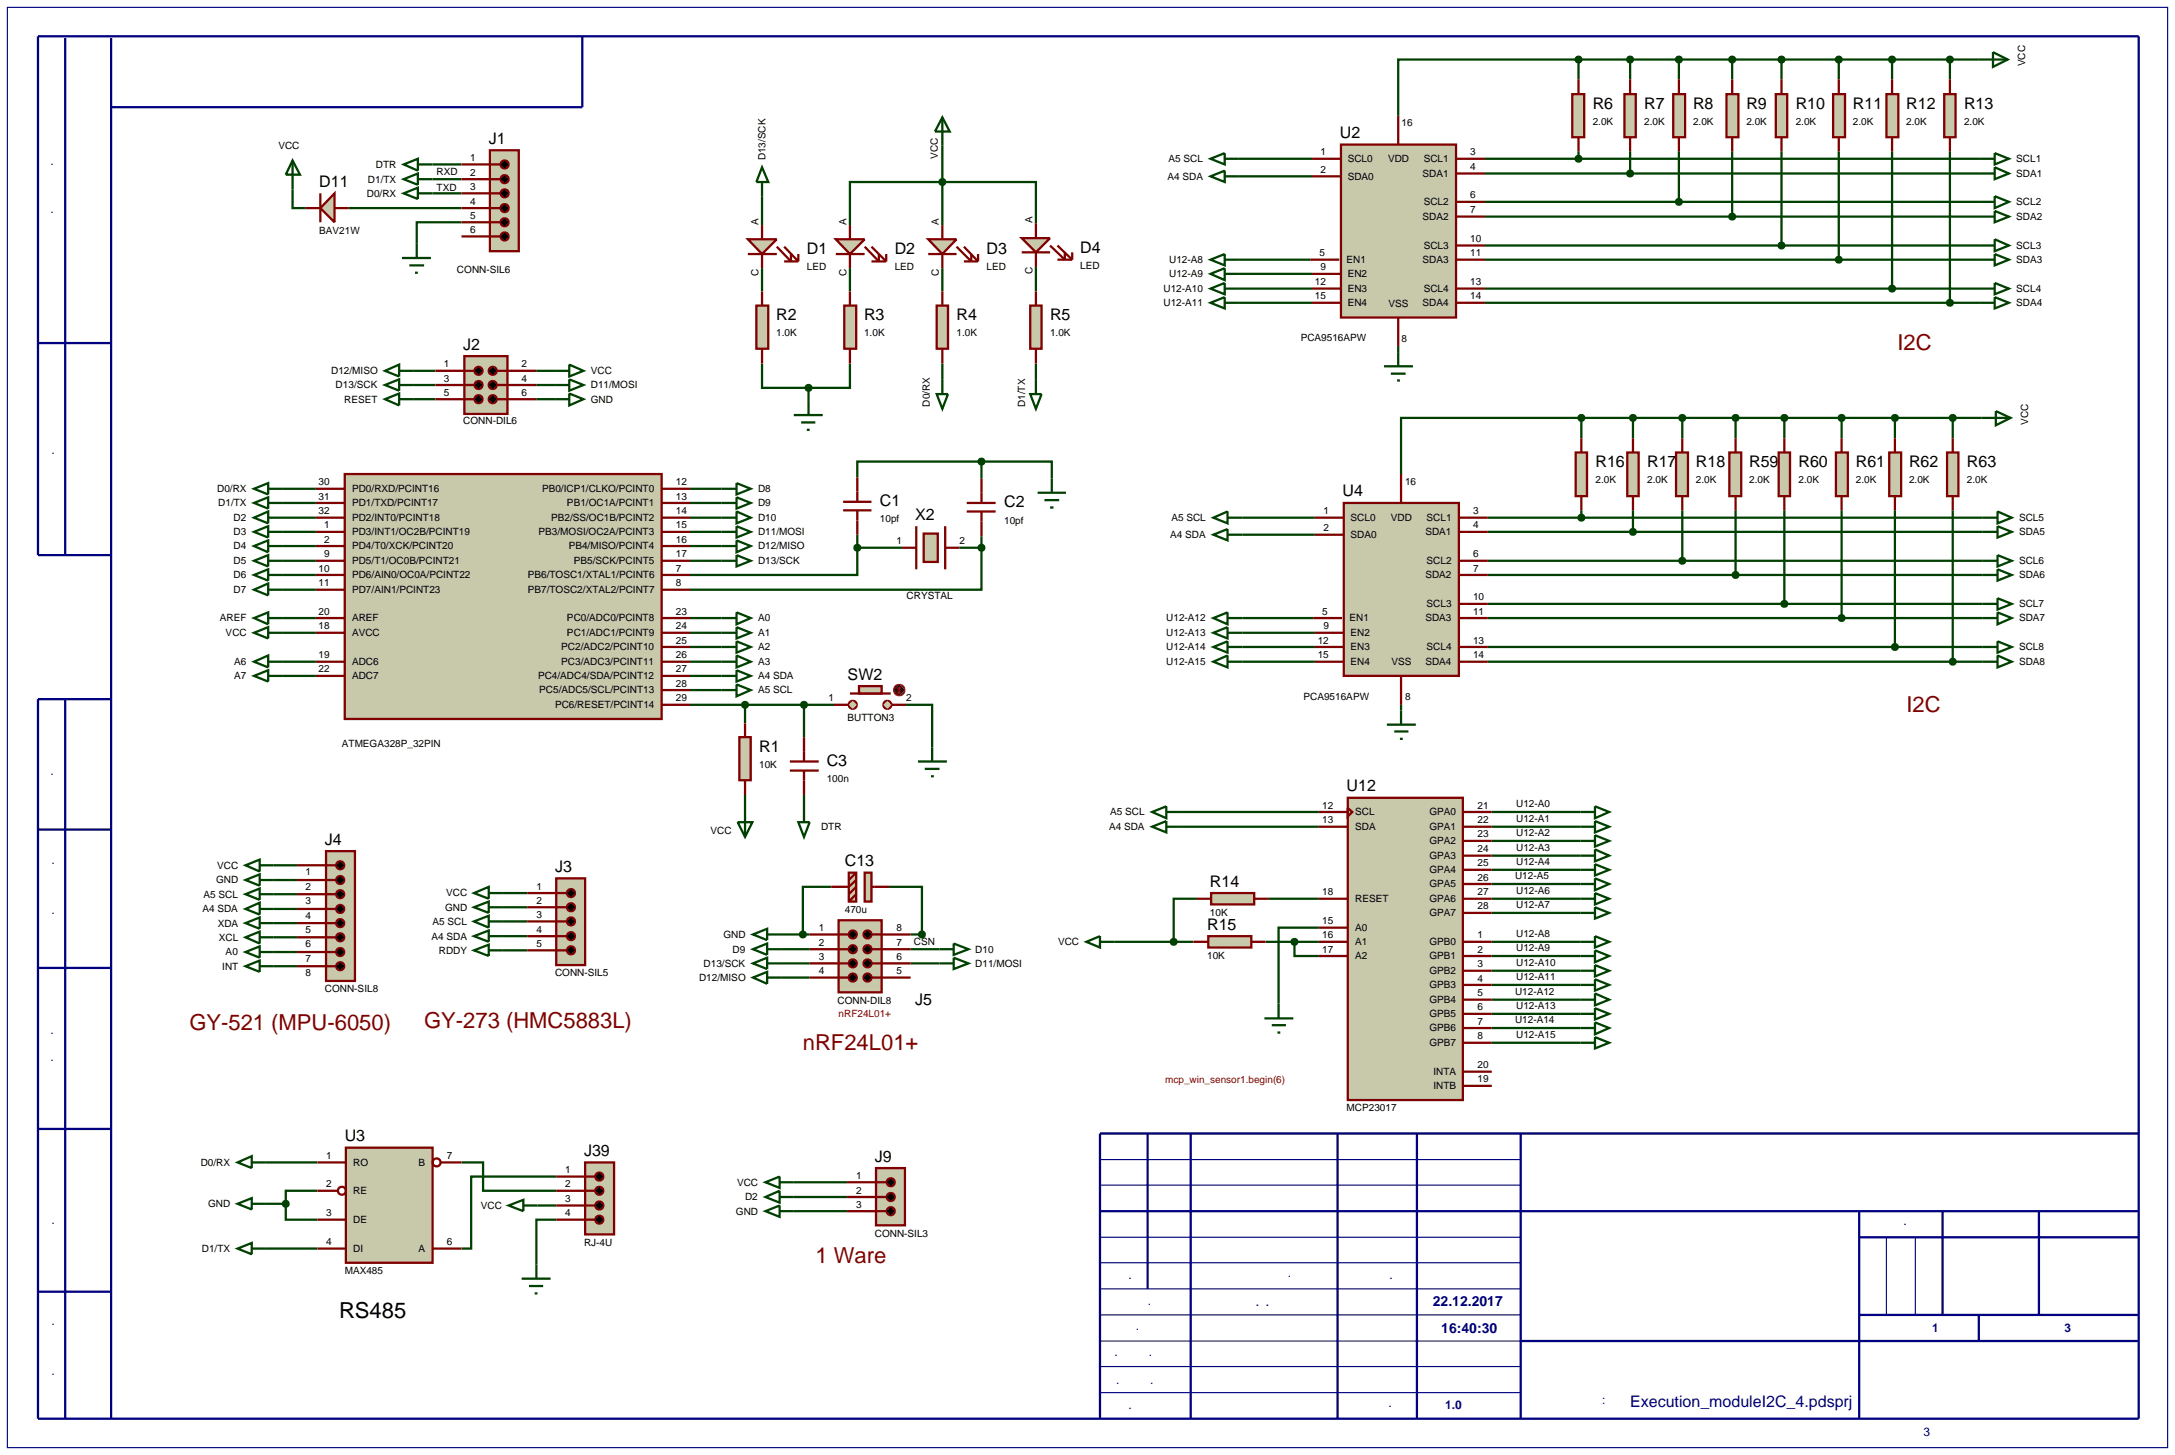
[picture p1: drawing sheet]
<svg xmlns="http://www.w3.org/2000/svg" width="384mm" height="257mm" viewBox="0 0 384 257" stroke-linecap="round" stroke-linejoin="round" font-family="sans-serif">
<defs><g id="words">
<g font-size="3.9" fill="#800000">
<text x="290.6" y="61.8">Основной расширитель I2C</text>
<text x="290" y="125.5">Резервный расширитель I2C</text>
<text x="33.4" y="181.6">GY-521 (MPU-6050)</text>
<text x="74.8" y="181.3">GY-273 (HMC5883L)</text>
<text x="141.6" y="185.1">nRF24L01+</text>
<text x="143.8" y="222.7">1 Ware</text>
</g>
<text font-size="3.9" x="59.8" y="232.4">RS485</text>
<g font-size="2.8">
<text x="280.9" y="19.2">R6</text>
<text x="290" y="19.2">R7</text>
<text x="298.6" y="19.2">R8</text>
<text x="308" y="19.2">R9</text>
<text x="316.7" y="19.2">R10</text>
<text x="326.8" y="19.2">R11</text>
<text x="336.2" y="19.2">R12</text>
<text x="346.4" y="19.2">R13</text>
<text x="86.2" y="25.4">J1</text>
<text x="236.3" y="24.4">U2</text>
<text x="56.3" y="33">D11</text>
<text x="142.3" y="44.8">D1</text>
<text x="157.8" y="44.8">D2</text>
<text x="174" y="44.8">D3</text>
<text x="190.5" y="44.6">D4</text>
<text x="136.9" y="56.5">R2</text>
<text x="152.4" y="56.5">R3</text>
<text x="168.7" y="56.5">R4</text>
<text x="185.2" y="56.5">R5</text>
<text x="81.7" y="61.7">J2</text>
<text x="281.4" y="82.4">R16</text>
<text x="290.5" y="82.4">R17</text>
<text x="299.1" y="82.4">R18</text>
<text x="308.5" y="82.4">R59</text>
<text x="317.2" y="82.4">R60</text>
<text x="327.3" y="82.4">R61</text>
<text x="336.7" y="82.4">R62</text>
<text x="346.9" y="82.4">R63</text>
<text x="155.2" y="89.3">C1</text>
<text x="177.1" y="89.5">C2</text>
<text x="236.8" y="87.6">U4</text>
<text x="161.4" y="91.7">X2</text>
<text x="149.5" y="119.9">SW2</text>
<text x="133.9" y="132.6">R1</text>
<text x="145.8" y="135.2">C3</text>
<text x="237.5" y="139.6">U12</text>
<text x="57.3" y="149">J4</text>
<text x="97.9" y="153.8">J3</text>
<text x="149" y="152.8">C13</text>
<text x="213.4" y="156.4">R14</text>
<text x="212.9" y="164">R15</text>
<text x="161.4" y="177.2">J5</text>
<text x="60.8" y="201.3">U3</text>
<text x="103" y="203.9">J39</text>
<text x="154.3" y="204.9">J9</text>
</g>
<text font-size="2.8" fill="#000080" x="287.5" y="248.1">Execution_moduleI2C_4.pdsprj</text>
<g font-size="2.5" fill="#000080">
<text x="252.7" y="230.3">22.12.2017</text>
<text x="254.2" y="235">16:40:30</text>
</g>
<g font-size="2.1" fill="#000080">
<text x="9.3" y="42.7" transform="rotate(-90 9.3 42.7)">Перв. примен.</text>
<text x="9.5" y="86.3" transform="rotate(-90 9.5 86.3)">Справ. №</text>
<text x="9.3" y="141.9" transform="rotate(-90 9.3 141.9)">Подп. и дата</text>
<text x="9.5" y="165.2" transform="rotate(-90 9.5 165.2)">Инв. № дубл.</text>
<text x="9.3" y="192.2" transform="rotate(-90 9.3 192.2)">Взам. инв. №</text>
<text x="9.5" y="221.1" transform="rotate(-90 9.5 221.1)">Подп. и дата</text>
<text x="332.2" y="216.1">Лит.</text>
<text x="195.1" y="225.5">Изм.</text>
<text x="218.4" y="225.2">№ докум.</text>
<text x="240" y="225.5">Подп.</text>
<text x="195.3" y="230.1">Разраб.</text>
<text x="195.3" y="234.6">Пров.</text>
<text x="195.3" y="239.2">Т.контр.</text>
<text x="340.8" y="234.9">1</text>
<text x="364.1" y="234.9">3</text>
<text x="195.3" y="244">Н.контр.</text>
<text x="9.5" y="246.5" transform="rotate(-90 9.5 246.5)">Инв. № подл.</text>
<text x="195.6" y="248.4">Утв.</text>
<text x="239" y="248.1">Ревиз.</text>
<text x="254.9" y="248.4">1.0</text>
<text x="269" y="247.6">Файл проекта:</text>
<text x="329.7" y="253.2">Формат А3</text>
</g>
<g font-size="1.8">
<text x="357.2" y="11.7" transform="rotate(-90 357.2 11.7)">VCC</text>
<text x="247.2" y="22.3">16</text>
<text x="280.9" y="22">2.0K</text>
<text x="290" y="22">2.0K</text>
<text x="298.6" y="22">2.0K</text>
<text x="308" y="22">2.0K</text>
<text x="316.7" y="22">2.0K</text>
<text x="326.8" y="22">2.0K</text>
<text x="336.2" y="22">2.0K</text>
<text x="346.4" y="22">2.0K</text>
<text x="49.1" y="26.3">VCC</text>
<text x="66.3" y="29.6">DTR</text>
<text x="82.9" y="28.4">1</text>
<text x="135" y="28.3" transform="rotate(-90 135 28.3)">D13/SCK</text>
<text x="165.4" y="28" transform="rotate(-90 165.4 28)">VCC</text>
<text x="206.1" y="28.6">A5 SCL</text>
<text x="232.9" y="27.4">1</text>
<text x="237.7" y="28.6">SCL0</text>
<text x="244.8" y="28.5">VDD</text>
<text x="251.1" y="28.6">SCL1</text>
<text x="259.3" y="27.4">3</text>
<text x="259.3" y="30">4</text>
<text x="355.6" y="28.6">SCL1</text>
<text x="64.7" y="34.7">D0/RX</text>
<text x="64.9" y="32.2">D1/TX</text>
<text x="77" y="33.6">TXD</text>
<text x="77" y="30.8">RXD</text>
<text x="82.9" y="31">2</text>
<text x="82.9" y="33.5">3</text>
<text x="205.9" y="31.7">A4 SDA</text>
<text x="232.9" y="30.5">2</text>
<text x="237.7" y="31.7">SDA0</text>
<text x="250.9" y="31.2">SDA1</text>
<text x="259.3" y="35">6</text>
<text x="355.6" y="31.2">SDA1</text>
<text x="56.3" y="41.2">BAV21W</text>
<text x="82.9" y="36.1">4</text>
<text x="82.9" y="38.6">5</text>
<text x="82.9" y="41.1">6</text>
<text x="133.8" y="39.7" transform="rotate(-90 133.8 39.7)">A</text>
<text x="149.3" y="39.7" transform="rotate(-90 149.3 39.7)">A</text>
<text x="165.6" y="39.7" transform="rotate(-90 165.6 39.7)">A</text>
<text x="182.1" y="39.4" transform="rotate(-90 182.1 39.4)">A</text>
<text x="250.9" y="38.8">SDA2</text>
<text x="251.1" y="36.2">SCL2</text>
<text x="259.3" y="37.6">7</text>
<text x="355.6" y="36.2">SCL2</text>
<text x="355.6" y="38.8">SDA2</text>
<text x="142.3" y="47.7">LED</text>
<text x="157.8" y="47.7">LED</text>
<text x="174" y="47.7">LED</text>
<text x="190.5" y="47.4">LED</text>
<text x="206.2" y="46.4">U12-A8</text>
<text x="232.7" y="45.2">5</text>
<text x="232.9" y="47.7">9</text>
<text x="237.5" y="46.4">EN1</text>
<text x="250.9" y="46.4">SDA3</text>
<text x="251.1" y="43.9">SCL3</text>
<text x="259.3" y="42.7">10</text>
<text x="259.3" y="45.2">11</text>
<text x="355.6" y="43.9">SCL3</text>
<text x="355.6" y="46.4">SDA3</text>
<text x="80.6" y="48.1">CONN-SIL6</text>
<text x="133.8" y="48.6" transform="rotate(-90 133.8 48.6)">C</text>
<text x="149.3" y="48.6" transform="rotate(-90 149.3 48.6)">C</text>
<text x="165.6" y="48.6" transform="rotate(-90 165.6 48.6)">C</text>
<text x="182.1" y="48.4" transform="rotate(-90 182.1 48.4)">C</text>
<text x="205.2" y="51.5">U12-A10</text>
<text x="205.2" y="54">U12-A11</text>
<text x="206.2" y="48.9">U12-A9</text>
<text x="231.9" y="50.3">12</text>
<text x="231.9" y="52.8">15</text>
<text x="237.7" y="48.9">EN2</text>
<text x="237.7" y="51.5">EN3</text>
<text x="237.7" y="54">EN4</text>
<text x="250.9" y="54">SDA4</text>
<text x="251.1" y="51.5">SCL4</text>
<text x="259.3" y="50.3">13</text>
<text x="259.3" y="52.8">14</text>
<text x="355.6" y="51.5">SCL4</text>
<text x="355.6" y="54">SDA4</text>
<text x="136.9" y="59.3">1.0K</text>
<text x="152.4" y="59.3">1.0K</text>
<text x="168.7" y="59.3">1.0K</text>
<text x="185.2" y="59.3">1.0K</text>
<text x="244.9" y="54.1">VSS</text>
<text x="58.4" y="66">D12/MISO</text>
<text x="78.3" y="64.8">1</text>
<text x="92" y="64.8">2</text>
<text x="104.2" y="66">VCC</text>
<text x="229.4" y="60.2">PCA9516APW</text>
<text x="247.2" y="60.3">8</text>
<text x="59.2" y="68.5">D13/SCK</text>
<text x="60.7" y="71">RESET</text>
<text x="78.3" y="67.3">3</text>
<text x="78.3" y="69.8">5</text>
<text x="92" y="67.3">4</text>
<text x="92" y="69.8">6</text>
<text x="104.2" y="68.5">D11/MOSI</text>
<text x="104.2" y="71">GND</text>
<text x="164" y="71.7" transform="rotate(-90 164 71.7)">D0/RX</text>
<text x="180.8" y="71.8" transform="rotate(-90 180.8 71.8)">D1/TX</text>
<text x="81.7" y="74.7">CONN-DIL6</text>
<text x="357.7" y="74.9" transform="rotate(-90 357.7 74.9)">VCC</text>
<text x="38.3" y="86.8">D0/RX</text>
<text x="38.5" y="89.3">D1/TX</text>
<text x="56.2" y="88.1">31</text>
<text x="56.2" y="85.6">30</text>
<text x="62.1" y="89.3">PD1/TXD/PCINT17</text>
<text x="62.1" y="86.8">PD0/RXD/PCINT16</text>
<text x="95.6" y="86.8">PB0/ICP1/CLKO/PCINT0</text>
<text x="100" y="89.3">PB1/OC1A/PCINT1</text>
<text x="119.2" y="85.6">12</text>
<text x="119.2" y="88.1">13</text>
<text x="133.7" y="86.8">D8</text>
<text x="133.7" y="89.3">D9</text>
<text x="247.8" y="85.6">16</text>
<text x="281.4" y="85.2">2.0K</text>
<text x="290.5" y="85.2">2.0K</text>
<text x="299.1" y="85.2">2.0K</text>
<text x="308.5" y="85.2">2.0K</text>
<text x="317.2" y="85.2">2.0K</text>
<text x="327.3" y="85.2">2.0K</text>
<text x="336.7" y="85.2">2.0K</text>
<text x="346.9" y="85.2">2.0K</text>
<text x="41.2" y="94.4">D3</text>
<text x="41.2" y="91.9">D2</text>
<text x="56.2" y="90.7">32</text>
<text x="57.2" y="95.7">2</text>
<text x="57.2" y="93.2">1</text>
<text x="62.1" y="94.4">PD3/INT1/OC2B/PCINT19</text>
<text x="62.1" y="91.9">PD2/INT0/PCINT18</text>
<text x="95" y="94.4">PB3/MOSI/OC2A/PCINT3</text>
<text x="97.2" y="91.9">PB2/SS/OC1B/PCINT2</text>
<text x="119.2" y="93.2">15</text>
<text x="119.2" y="90.7">14</text>
<text x="119.2" y="95.7">16</text>
<text x="133.7" y="91.9">D10</text>
<text x="133.7" y="94.4">D11/MOSI</text>
<text x="155.2" y="92.1">10pf</text>
<text x="158.1" y="96">1</text>
<text x="169.2" y="96">2</text>
<text x="177.1" y="92.4">10pf</text>
<text x="206.4" y="94.9">A4 SDA</text>
<text x="206.6" y="91.9">A5 SCL</text>
<text x="233.4" y="90.7">1</text>
<text x="233.4" y="93.7">2</text>
<text x="238.2" y="91.9">SCL0</text>
<text x="238.2" y="94.9">SDA0</text>
<text x="245.3" y="91.8">VDD</text>
<text x="251.4" y="94.4">SDA1</text>
<text x="251.6" y="91.9">SCL1</text>
<text x="259.8" y="90.7">3</text>
<text x="259.8" y="93.2">4</text>
<text x="356.1" y="91.9">SCL5</text>
<text x="356.1" y="94.4">SDA5</text>
<text x="41.2" y="99.5">D5</text>
<text x="41.2" y="96.9">D4</text>
<text x="41.2" y="102">D6</text>
<text x="56.2" y="100.8">10</text>
<text x="57.2" y="98.3">9</text>
<text x="62.1" y="102">PD6/AIN0/OC0A/PCINT22</text>
<text x="62.1" y="99.5">PD5/T1/OC0B/PCINT21</text>
<text x="62.1" y="96.9">PD4/T0/XCK/PCINT20</text>
<text x="93.1" y="102">PB6/TOSC1/XTAL1/PCINT6</text>
<text x="100.3" y="96.9">PB4/MISO/PCINT4</text>
<text x="101.2" y="99.5">PB5/SCK/PCINT5</text>
<text x="119.2" y="98.3">17</text>
<text x="119.2" y="100.8">7</text>
<text x="133.7" y="96.9">D12/MISO</text>
<text x="133.7" y="99.5">D13/SCK</text>
<text x="251.4" y="102">SDA2</text>
<text x="251.6" y="99.5">SCL2</text>
<text x="259.8" y="98.3">6</text>
<text x="259.8" y="100.8">7</text>
<text x="356.1" y="99.5">SCL6</text>
<text x="356.1" y="102">SDA6</text>
<text x="41.2" y="104.6">D7</text>
<text x="56.2" y="103.4">11</text>
<text x="62.1" y="104.6">PD7/AIN1/PCINT23</text>
<text x="93.1" y="104.6">PB7/TOSC2/XTAL2/PCINT7</text>
<text x="119.2" y="103.4">8</text>
<text x="159.9" y="105.7">CRYSTAL</text>
<text x="251.6" y="107.1">SCL3</text>
<text x="259.8" y="105.9">10</text>
<text x="356.1" y="107.1">SCL7</text>
<text x="38.8" y="109.6">AREF</text>
<text x="39.8" y="112.2">VCC</text>
<text x="56.2" y="111">18</text>
<text x="56.2" y="108.4">20</text>
<text x="62.1" y="112.2">AVCC</text>
<text x="62.1" y="109.6">AREF</text>
<text x="100" y="112.2">PC1/ADC1/PCINT9</text>
<text x="100" y="109.6">PC0/ADC0/PCINT8</text>
<text x="119.2" y="113.5">25</text>
<text x="119.2" y="111">24</text>
<text x="119.2" y="108.4">23</text>
<text x="133.7" y="109.6">A0</text>
<text x="133.7" y="112.2">A1</text>
<text x="205.7" y="109.6">U12-A12</text>
<text x="205.7" y="112.2">U12-A13</text>
<text x="232.4" y="113.5">12</text>
<text x="233.2" y="108.4">5</text>
<text x="233.4" y="111">9</text>
<text x="238" y="109.6">EN1</text>
<text x="238.2" y="112.2">EN2</text>
<text x="251.4" y="109.6">SDA3</text>
<text x="259.8" y="108.4">11</text>
<text x="259.8" y="113.5">13</text>
<text x="356.1" y="109.6">SDA7</text>
<text x="41.3" y="119.8">A7</text>
<text x="41.3" y="117.3">A6</text>
<text x="56.2" y="116.1">19</text>
<text x="56.2" y="118.6">22</text>
<text x="62.1" y="117.3">ADC6</text>
<text x="62.1" y="119.8">ADC7</text>
<text x="94.9" y="119.8">PC4/ADC4/SDA/PCINT12</text>
<text x="99" y="117.3">PC3/ADC3/PCINT11</text>
<text x="99" y="114.7">PC2/ADC2/PCINT10</text>
<text x="119.2" y="118.6">27</text>
<text x="119.2" y="116.1">26</text>
<text x="133.7" y="119.8">A4 SDA</text>
<text x="133.7" y="114.7">A2</text>
<text x="133.7" y="117.3">A3</text>
<text x="205.7" y="114.7">U12-A14</text>
<text x="205.7" y="117.3">U12-A15</text>
<text x="232.4" y="116.1">15</text>
<text x="238.2" y="114.7">EN3</text>
<text x="238.2" y="117.3">EN4</text>
<text x="245.4" y="117.3">VSS</text>
<text x="251.4" y="117.3">SDA4</text>
<text x="251.6" y="114.7">SCL4</text>
<text x="259.8" y="116.1">14</text>
<text x="356.1" y="114.7">SCL8</text>
<text x="356.1" y="117.3">SDA8</text>
<text x="95.1" y="122.3">PC5/ADC5/SCL/PCINT13</text>
<text x="97.9" y="124.9">PC6/RESET/PCINT14</text>
<text x="119.2" y="123.7">29</text>
<text x="119.2" y="121.1">28</text>
<text x="133.7" y="122.3">A5 SCL</text>
<text x="146.1" y="123.7">1</text>
<text x="159.8" y="123.7">2</text>
<text x="229.9" y="123.5">PCA9516APW</text>
<text x="247.8" y="123.5">8</text>
<text x="60.3" y="131.8">ATMEGA328P_32PIN</text>
<text x="149.5" y="127.1">BUTTON3</text>
<text x="133.9" y="135.4">10K</text>
<text x="145.8" y="138">100n</text>
<text x="195.8" y="143.8">A5 SCL</text>
<text x="233.2" y="142.6">12</text>
<text x="239" y="143.8">SCL</text>
<text x="252.1" y="143.8">GPA0</text>
<text x="260.6" y="142.6">21</text>
<text x="267.4" y="142.4">U12-A0</text>
<text x="125.3" y="147.1">VCC</text>
<text x="144.8" y="146.4">DTR</text>
<text x="195.6" y="146.4">A4 SDA</text>
<text x="233.2" y="145.2">13</text>
<text x="239" y="146.4">SDA</text>
<text x="252.1" y="146.4">GPA1</text>
<text x="252.1" y="148.9">GPA2</text>
<text x="260.6" y="145.2">22</text>
<text x="260.6" y="147.7">23</text>
<text x="267.4" y="145">U12-A1</text>
<text x="267.4" y="147.5">U12-A2</text>
<text x="38.1" y="155.8">GND</text>
<text x="38.3" y="153.2">VCC</text>
<text x="53.9" y="154.4">1</text>
<text x="252.1" y="151.5">GPA3</text>
<text x="252.1" y="154">GPA4</text>
<text x="260.6" y="150.3">24</text>
<text x="260.6" y="152.8">25</text>
<text x="260.6" y="155.3">26</text>
<text x="267.2" y="155.1">U12-A5</text>
<text x="267.4" y="150.1">U12-A3</text>
<text x="267.4" y="152.6">U12-A4</text>
<text x="35.7" y="160.9">A4 SDA</text>
<text x="35.9" y="158.3">A5 SCL</text>
<text x="53.9" y="157">2</text>
<text x="53.9" y="159.5">3</text>
<text x="78.5" y="160.6">GND</text>
<text x="78.7" y="158.1">VCC</text>
<text x="94.6" y="156.9">1</text>
<text x="94.6" y="159.4">2</text>
<text x="94.6" y="161.9">3</text>
<text x="149" y="161">470u</text>
<text x="213.4" y="161.5">10K</text>
<text x="233.2" y="157.9">18</text>
<text x="239" y="159.1">RESET</text>
<text x="252.1" y="156.5">GPA5</text>
<text x="252.1" y="159.1">GPA6</text>
<text x="252.1" y="161.6">GPA7</text>
<text x="260.6" y="157.9">27</text>
<text x="260.6" y="160.4">28</text>
<text x="267.4" y="157.7">U12-A6</text>
<text x="267.4" y="160.2">U12-A7</text>
<text x="38.4" y="163.4">XDA</text>
<text x="38.6" y="165.9">XCL</text>
<text x="53.9" y="162.1">4</text>
<text x="53.9" y="164.6">5</text>
<text x="53.9" y="167.1">6</text>
<text x="76.1" y="165.7">A4 SDA</text>
<text x="76.3" y="163.1">A5 SCL</text>
<text x="94.6" y="164.5">4</text>
<text x="94.6" y="167">5</text>
<text x="127.6" y="165.4">GND</text>
<text x="129.2" y="168">D9</text>
<text x="144.4" y="164.2">1</text>
<text x="144.4" y="166.8">2</text>
<text x="158.1" y="164.2">8</text>
<text x="158.1" y="166.8">7</text>
<text x="161.2" y="166.6">CSN</text>
<text x="172" y="168">D10</text>
<text x="186.6" y="166.7">VCC</text>
<text x="233.2" y="163">15</text>
<text x="233.2" y="165.5">16</text>
<text x="233.2" y="168">17</text>
<text x="239" y="164.2">A0</text>
<text x="239" y="166.7">A1</text>
<text x="252.1" y="166.7">GPB0</text>
<text x="260.6" y="165.5">1</text>
<text x="260.6" y="168">2</text>
<text x="267.4" y="165.3">U12-A8</text>
<text x="267.4" y="167.8">U12-A9</text>
<text x="39.2" y="171">INT</text>
<text x="39.8" y="168.5">A0</text>
<text x="53.9" y="169.7">7</text>
<text x="53.9" y="172.2">8</text>
<text x="77.4" y="168.2">RDDY</text>
<text x="97.9" y="172.2">CONN-SIL5</text>
<text x="123.3" y="173">D12/MISO</text>
<text x="124.1" y="170.5">D13/SCK</text>
<text x="144.4" y="169.3">3</text>
<text x="144.4" y="171.8">4</text>
<text x="158.1" y="169.3">6</text>
<text x="158.1" y="171.8">5</text>
<text x="172" y="170.5">D11/MOSI</text>
<text x="212.9" y="169.1">10K</text>
<text x="239" y="169.2">A2</text>
<text x="252.1" y="169.2">GPB1</text>
<text x="252.1" y="171.8">GPB2</text>
<text x="260.6" y="170.6">3</text>
<text x="260.6" y="173.1">4</text>
<text x="267.4" y="170.4">U12-A10</text>
<text x="267.4" y="172.9">U12-A11</text>
<text x="57.3" y="175">CONN-SIL8</text>
<text x="147.7" y="177">CONN-DIL8</text>
<text x="252.1" y="174.3">GPB3</text>
<text x="252.1" y="176.9">GPB4</text>
<text x="252.1" y="179.4">GPB5</text>
<text x="260.6" y="175.7">5</text>
<text x="260.6" y="178.2">6</text>
<text x="267.2" y="175.5">U12-A12</text>
<text x="267.4" y="178">U12-A13</text>
<text x="252.1" y="181.9">GPB6</text>
<text x="252.1" y="184.5">GPB7</text>
<text x="260.6" y="180.7">7</text>
<text x="260.6" y="183.3">8</text>
<text x="267.2" y="180.5">U12-A14</text>
<text x="267.4" y="183.1">U12-A15</text>
<text x="252.8" y="189.6">INTA</text>
<text x="260.6" y="188.4">20</text>
<text x="260.6" y="190.9">19</text>
<text x="237.5" y="196">MCP23017</text>
<text x="252.8" y="192.1">INTB</text>
<text x="35.4" y="205.6">D0/RX</text>
<text x="57.5" y="204.4">1</text>
<text x="57.5" y="209.4">2</text>
<text x="62.3" y="205.6">RO</text>
<text x="73.8" y="205.6">B</text>
<text x="78.8" y="204.4">7</text>
<text x="99.7" y="206.9">1</text>
<text x="99.7" y="209.4">2</text>
<text x="130" y="209.1">VCC</text>
<text x="151" y="207.9">1</text>
<text x="36.7" y="212.9">GND</text>
<text x="57.5" y="214.5">3</text>
<text x="62.3" y="215.7">DE</text>
<text x="62.3" y="210.6">RE</text>
<text x="84.8" y="213.2">VCC</text>
<text x="99.7" y="212">3</text>
<text x="99.7" y="214.5">4</text>
<text x="129.8" y="214.2">GND</text>
<text x="131.4" y="211.7">D2</text>
<text x="151" y="210.5">2</text>
<text x="151" y="213">3</text>
<text x="35.6" y="220.8">D1/TX</text>
<text x="57.5" y="219.6">4</text>
<text x="62.3" y="220.8">DI</text>
<text x="73.8" y="220.8">A</text>
<text x="78.8" y="219.6">6</text>
<text x="103" y="219.7">RJ-4U</text>
<text x="154.3" y="218.1">CONN-SIL3</text>
<text x="60.8" y="224.7">MAX485</text>
</g>
<g font-size="1.8" fill="#800000">
<text x="147.9" y="179.3">nRF24L01+</text>
<text x="205.5" y="191">mcp_win_sensor1.begin(6)</text>
</g>
<text font-size="1.8" fill="#000080" x="211.3" y="230.4">Мосейчук А.В.</text>
</g></defs>
<path d="M1.3 1.3h381v254h-381zM194 218.2h74.2M194 209h74.2M194 204.5h74.2M332.7 218.2v13.7M337.8 218.2v13.7M194 222.7h74.2M194 231.9h74.2M194 236.5h74.2M194 227.3h74.2M194 241h74.2M194 245.6h74.2" fill="none" stroke="#000080" stroke-width=".2"/>
<g fill="none" stroke="#000080" stroke-width=".4">
<path d="M11.5 6.7v91.2M19.6 6.7v243.5M102.7 6.4v12.5h-83.1M6.7 60.5h12.9M19.6 97.9h-12.9v-91.5h370.5v243.8h-370.5v-126.9h12.9M11.5 123.3v126.9M6.7 146.3h12.9M6.7 170.7h12.9M6.7 199.1h12.9M202.4 199.9v27.4M210 199.9v50.3M235.9 199.9v50.3"/>
<path d="M249.9 199.9v50.3M268.2 199.9v50.3M377.2 199.9h-183.2v50.3M194 213.6h183.2M327.9 213.6v36.6M327.9 218.2h49.3M342.6 213.6v18.3M359.6 213.6v18.3M6.7 227.8h12.9M268.2 236.5h109M327.9 231.9h49.3M349 231.9v4.6"/>
</g>
<g fill="none" stroke="#004000" stroke-width=".4">
<path d="M278.4 10.5h-31.8v9.9M278.4 10.5h70.6M278.4 10.5v3.5M287.5 10.5v3.5M296.1 10.5v3.5M305.5 10.5v3.5M314.2 10.5v3.5M324.3 10.5v3.5M333.7 10.5v3.5M343.9 10.5v3.5M51.6 33.4v3.3h2.3M61.5 36.7h19.9"/>
<path d="M76.3 34.1h5.1M76.3 31.6h5.1M76.3 29h5.1M81.4 39.2h-7.9v3.8M134.4 34.6v5.1M166.2 25.7v14M182.7 39.4v-7.3h-32.8v7.6M218.5 28h12.9M218.5 31.1h12.9M261.9 28h87.3M261.9 30.6h87.3M261.9 35.6h87.3"/>
<path d="M261.9 38.2h87.3M278.4 26.7v1.3M287.5 26.7v3.9M296.1 26.7v8.9M305.5 26.7v11.5M314.2 26.7v16.6M324.3 26.7v19.1M333.7 26.7v24.2M343.9 26.7v26.7M134.4 47.3v4.1M149.9 47.3v4.1M166.2 47.3v4.1"/>
<path d="M182.7 47.1v4.3M218.5 45.8h12.6M218.5 50.9h12.9M218.5 53.4h12.9M218.5 48.3h12.9M261.9 43.3h87.3M261.9 45.8h87.3M261.9 50.9h87.3M261.9 53.4h87.3M73 70.4h3.8M73 67.9h3.8M73 65.4h3.8"/>
<path d="M94.6 70.4h3.3M94.6 67.9h3.3M94.6 65.4h3.3M134.4 64.1v4.3h8.2M142.6 68.4v2.3M149.9 64.1v4.3h-7.3M166.2 64.1v2.9M182.7 64.1v2.9M246.6 61v1.1M278.9 73.7h-31.8v9.9M278.9 73.7h70.6M278.9 73.7v3.6"/>
<path d="M288 73.7v3.6M296.7 73.7v3.6M306.1 73.7v3.6M314.7 73.7v3.6M324.8 73.7v3.6M334.2 73.7v3.6M344.4 73.7v3.6M49.9 88.7h5.8M49.9 86.2h5.8M49.9 93.8h5.8M49.9 91.3h5.8M49.9 98.9h5.8"/>
<path d="M49.9 96.3h5.8M121.7 88.7h5.6M121.7 86.2h5.6M121.7 93.8h5.6M121.7 91.3h5.6M121.7 98.9h5.6M121.7 96.3h5.6M151.2 96.6v4.8h-29.5M151.2 96.6h7.9M151.2 94.3v2.3M169.2 96.6h3.9M173.1 96.6v7.4h-51.4"/>
<path d="M173.1 81.4h-21.9v2.8M173.1 81.4h12.4v3M173.1 81.4v3M173.1 94.6v2M219.1 91.3h12.8M219.1 94.3h12.8M262.4 93.8h87.3M262.4 91.3h87.3M262.4 98.9h87.3M278.9 90v1.3M288 90v3.8M296.7 90v8.9"/>
<path d="M306.1 90v11.4M314.7 90v16.5M324.8 90v19M334.2 90v24.1M344.4 90v26.7M49.9 119.2h5.8M49.9 104h5.8M49.9 101.4h5.8M49.9 111.6h5.8M49.9 109h5.8M49.9 116.7h5.8M121.7 119.2h5.6"/>
<path d="M121.7 111.6h5.6M121.7 109h5.6M121.7 116.7h5.6M121.7 114.1h5.6M219.1 111.6h12.8M219.1 109h12.5M219.1 116.7h12.8M219.1 114.1h12.8M262.4 101.4h87.3M262.4 109h87.3M262.4 116.7h87.3M262.4 114.1h87.3"/>
<path d="M262.4 106.5h87.3M121.7 121.7h5.6M121.7 124.3h25.4M131.4 124.3v3.3M141.8 124.3v5.7M159.8 124.3h4.6v7.5M247.1 124.3v1M48.3 157.7h4.1M48.3 155.2h4.1M48.3 152.6h4.1M88.7 160h4.3M88.7 157.5h4.3"/>
<path d="M131.4 140.2v2.3M141.8 140.2v2.3M146.6 156.4h-5v8.4M156.8 156.4h5.8v8.4h-2M208.3 143.2h24.3M208.3 145.8h24.3M211.1 158.5h-4.1v7.6M223.8 158.5h8.8M263.1 158.5h15.6M263.1 143.2h15.6M263.1 145.8h15.6M263.1 148.3h15.6"/>
<path d="M263.1 150.9h15.6M263.1 153.4h15.6M263.1 155.9h15.6M48.3 162.8h4.1M48.3 160.3h4.1M48.3 170.4h4.1M48.3 167.9h4.1M48.3 165.3h4.1M88.7 167.6h4.3M88.7 165.1h4.3M88.7 162.5h4.3M137.9 164.8h4.9"/>
<path d="M137.9 167.4h4.9M137.9 169.9h4.9M137.9 172.4h4.9M160.6 167.4h5.1M160.6 169.9h5.1M196.6 166.1h13.9M223.2 166.1h9.4M228.3 166.1v2.5h4.3M232.6 163.6h-7.1v13.4M263.1 166.1h15.6M263.1 161h15.6M263.1 168.6h15.6"/>
<path d="M263.1 171.2h15.6M263.1 173.7h15.6M263.1 176.3h15.6M263.1 178.8h15.6M263.1 181.3h15.6M263.1 183.9h15.6M46.9 205h9.1M46.9 212.3h3.5M50.4 212.3v2.8h5.6M56 210h-5.6v2.3M81.4 205h3.8v5h12.9M94.8 212.6h3.3"/>
<path d="M98.1 207.5h-15v12.7h-1.7M98.1 215.1h-3.5v7.9M140 208.5h9.4M140 211.1h9.4M140 213.6h9.4M46.9 220.2h9.1"/>
</g>
<path d="M60.8 83.6h55.9v43.2h-55.9z" fill="#c8c8aa" stroke="#800000" stroke-width=".4"/>
<g fill="none" stroke="#800000" stroke-width=".4">
<path d="M55.7 86.2h5.1M55.7 88.7h5.1M55.7 93.8h5.1M55.7 91.3h5.1M55.7 98.9h5.1M55.7 96.3h5.1M116.7 86.2h5M116.7 88.7h5M116.7 93.8h5M116.7 91.3h5M116.7 98.9h5M116.7 96.3h5"/>
<path d="M55.7 101.4h5.1M55.7 104h5.1M55.7 119.2h5.1M55.7 116.7h5.1M55.7 111.6h5.1M55.7 109h5.1M116.7 101.4h5M116.7 104h5M116.7 119.2h5M116.7 116.7h5M116.7 114.1h5M116.7 111.6h5"/>
<path d="M116.7 109h5M116.7 124.3h5M116.7 121.7h5"/>
</g>
<path d="M130.1 145h2.6l-1.3 2.6zM131.4 142.5v5.1" fill="none" stroke="#004000" stroke-width=".4"/>
<path d="M81.9 62.8h7.6v10.2h-7.6z" fill="#c8c8aa" stroke="#800000" stroke-width=".4"/>
<path d="M76.8 65.4h6.8M76.8 67.9h6.8M76.8 70.4h6.8M87.7 65.4h6.9M87.7 67.9h6.9M87.7 70.4h6.9" fill="none" stroke="#800000" stroke-width=".4"/>
<g fill="#000" stroke="#800000" stroke-width=".4">
<path d="M83.9 64.9l.5-.2-.7 .7zM84.4 64.7a.68 .68 0 0 1 .7 .7zM85.1 65.4a.68 .68 0 0 1-.7 .7zM83.7 65.4l.7 .7a.68 .68 0 0 1-.7-.7z"/>
<path d="M83.9 67.4l.5-.2-.7 .7zM84.4 67.2a.68 .68 0 0 1 .7 .7zM85.1 67.9a.68 .68 0 0 1-.7 .7zM83.7 67.9l.7 .7a.68 .68 0 0 1-.7-.7z"/>
<path d="M83.9 69.9l.5-.2-.7 .7zM84.4 69.7a.68 .68 0 0 1 .7 .7zM84.4 71.1l.7-.7a.68 .68 0 0 1-.7 .7zM83.7 70.4l.7 .7a.68 .68 0 0 1-.7-.7z"/>
<path d="M86.4 64.9l.5-.2-.7 .7zM86.9 64.7a.68 .68 0 0 1 .7 .7zM87.6 65.4a.68 .68 0 0 1-.7 .7zM86.2 65.4l.7 .7a.68 .68 0 0 1-.7-.7z"/>
<path d="M86.4 67.4l.5-.2-.7 .7zM86.9 67.2a.68 .68 0 0 1 .7 .7zM87.6 67.9a.68 .68 0 0 1-.7 .7zM86.2 67.9l.7 .7a.68 .68 0 0 1-.7-.7z"/>
<path d="M86.4 69.9l.5-.2-.7 .7zM86.9 69.7a.68 .68 0 0 1 .7 .7zM86.9 71.1l.7-.7a.68 .68 0 0 1-.7 .7zM86.2 70.4l.7 .7a.68 .68 0 0 1-.7-.7z"/>
</g>
<path d="M84.4 64.7l.7 .7-.7 .7-.7-.7zM84.4 67.2l.7 .7-.7 .7-.7-.7zM84.4 69.7l.7 .7-.7 .7-.7-.7zM86.2 65.4l.7-.7 .7 .7-.7 .7zM86.2 67.9l.7-.7 .7 .7-.7 .7zM86.2 70.4l.7-.7 .7 .7-.7 .7z" fill="#000"/>
<path d="M161.9 134.3h5.1M163.1 135.6h2.6M164.2 136.9h.5M164.4 131.8v2.5" fill="none" stroke="#004000" stroke-width=".4"/>
<path d="M130.4 130h2v7.6h-2z" fill="#c8c8aa" stroke="#800000" stroke-width=".4"/>
<path d="M131.4 127.6v2.4M131.4 137.6v2.6" fill="none" stroke="#800000" stroke-width=".4"/>
<path d="M131.9 42.2h5.1l-2.6 2.6z" fill="#c8c8aa" stroke="#800000" stroke-width=".4"/>
<path d="M134.4 39.7v2.5M131.9 44.8h5.1M134.4 44.8v2.5M137 43.5l2.5 2.6v-1.3M138.3 43.5l2.5 2.6M138.3 46.1h2.5M140.8 44.8v1.3" fill="none" stroke="#800000" stroke-width=".4"/>
<path d="M147.4 42.2h5.1l-2.6 2.6z" fill="#c8c8aa" stroke="#800000" stroke-width=".4"/>
<path d="M149.9 39.7v2.5M147.4 44.8h5.1M149.9 44.8v2.5M152.5 43.5l2.5 2.6v-1.3M153.7 43.5l2.6 2.6M153.7 46.1h2.6M156.3 44.8v1.3" fill="none" stroke="#800000" stroke-width=".4"/>
<path d="M163.7 42.2h5l-2.5 2.6z" fill="#c8c8aa" stroke="#800000" stroke-width=".4"/>
<path d="M166.2 39.7v2.5M163.7 44.8h5M166.2 44.8v2.5M168.7 43.5l2.6 2.6v-1.3M170 43.5l2.5 2.6M170 46.1h2.5M172.5 44.8v1.3" fill="none" stroke="#800000" stroke-width=".4"/>
<path d="M180.2 42h5l-2.5 2.5z" fill="#c8c8aa" stroke="#800000" stroke-width=".4"/>
<path d="M182.7 39.4v2.6M180.2 44.5h5M182.7 44.5v2.6M185.2 43.3l2.6 2.5v-1.3M186.5 43.3l2.6 2.5M186.5 45.8h2.6M189.1 44.5v1.3" fill="none" stroke="#800000" stroke-width=".4"/>
<path d="M140 73.2h5.1M141.3 74.5h2.5M142.3 75.8h.5M142.6 70.7v2.5" fill="none" stroke="#004000" stroke-width=".4"/>
<path d="M133.4 53.9h2.1v7.6h-2.1z" fill="#c8c8aa" stroke="#800000" stroke-width=".4"/>
<path d="M134.4 51.4v2.5M134.4 61.5v2.6" fill="none" stroke="#800000" stroke-width=".4"/>
<path d="M148.9 53.9h2.1v7.6h-2.1z" fill="#c8c8aa" stroke="#800000" stroke-width=".4"/>
<path d="M149.9 51.4v2.5M149.9 61.5v2.6" fill="none" stroke="#800000" stroke-width=".4"/>
<path d="M166.2 20.7l1.3 2.5h-2.6zM166.2 20.7v5" fill="none" stroke="#004000" stroke-width=".4"/>
<path d="M165.2 53.9h2v7.6h-2z" fill="#c8c8aa" stroke="#800000" stroke-width=".4"/>
<path d="M166.2 51.4v2.5M166.2 61.5v2.6" fill="none" stroke="#800000" stroke-width=".4"/>
<path d="M181.7 53.9h2v7.6h-2z" fill="#c8c8aa" stroke="#800000" stroke-width=".4"/>
<path d="M182.7 51.4v2.5M182.7 61.5v2.6M161.6 92.8v7.6M166.7 92.8v7.6" fill="none" stroke="#800000" stroke-width=".4"/>
<path d="M183 86.9h5M184.2 88.2h2.6M185.2 89.5h.6M185.5 84.4v2.5" fill="none" stroke="#004000" stroke-width=".4"/>
<path d="M162.9 94.1h2.5v5h-2.5z" fill="#c8c8aa" stroke="#800000" stroke-width=".4"/>
<path d="M148.7 90h5M148.7 88.5h5M151.2 84.2v4.3M151.2 90v4.3M159.1 96.6h2.5M166.7 96.6h2.5M170.5 90.2h5.1M170.5 88.7h5.1M173.1 84.4v4.3M173.1 90.2v4.4" fill="none" stroke="#800000" stroke-width=".4"/>
<path d="M150.9 96.2l.3-.1-.5 .5zM151.2 96.1l.4 .2 .1 .3zM151.2 97.1l.5-.5-.2 .4zM150.7 96.6l.5 .5-.3-.1z" fill="#004000" stroke="#004000" stroke-width=".4"/>
<path d="M151.2 96.1l.5 .5-.5 .5-.5-.5z" fill="#004000"/>
<path d="M172.8 96.2l.3-.1-.5 .5zM173.1 96.1l.3 .1 .2 .4zM173.6 96.6l-.2 .4-.3 .1zM172.6 96.6l.5 .5-.3-.1z" fill="#004000" stroke="#004000" stroke-width=".4"/>
<path d="M173.1 96.1l.5 .5-.5 .5-.5-.5z" fill="#004000"/>
<path d="M172.8 81l.3-.1-.5 .5zM173.1 80.9l.3 .1 .2 .4zM173.6 81.4l-.2 .4-.3 .1zM172.6 81.4l.5 .5-.3-.1z" fill="#004000" stroke="#004000" stroke-width=".4"/>
<path d="M172.6 81.4l.5-.5 .5 .5-.5 .5z" fill="#004000"/>
<path d="M165.8 31.8l.4-.2-.5 .5zM166.2 31.6l.3 .1 .2 .4zM166.7 32.1l-.2 .4-.3 .1zM165.7 32.1l.5 .5-.3-.1z" fill="#004000" stroke="#004000" stroke-width=".4"/>
<path d="M165.7 32.1l.5-.5 .5 .5-.5 .5z" fill="#004000"/>
<path d="M142.3 68l.3-.1-.5 .5zM142.6 67.9l.3 .1 .2 .4zM142.6 68.9l.5-.5-.2 .4zM142.1 68.4l.5 .5-.3-.1z" fill="#004000" stroke="#004000" stroke-width=".4"/>
<path d="M142.6 67.9l.5 .5-.5 .5-.5-.5z" fill="#004000"/>
<path d="M127.3 119.2h2.6M129.9 118.2l2.5 1-2.5 1zM127.3 121.7h2.6M129.9 120.7l2.5 1-2.5 1.1z" fill="none" stroke="#004000" stroke-width=".4"/>
<path d="M86.4 26.5h5.1v17.8h-5.1z" fill="#c8c8aa" stroke="#800000" stroke-width=".4"/>
<path d="M81.4 29h6.8M81.4 31.6h6.8M81.4 34.1h6.8M81.4 36.7h6.8M81.4 39.2h6.8M81.4 41.7h6.8" fill="none" stroke="#800000" stroke-width=".4"/>
<g fill="#000" stroke="#800000" stroke-width=".4">
<path d="M88.5 28.5l.5-.2-.7 .7zM89 28.3a.68 .68 0 0 1 .7 .7zM89 29.7l.7-.7a.68 .68 0 0 1-.7 .7zM88.3 29l.7 .7a.68 .68 0 0 1-.7-.7z"/>
<path d="M88.5 31.1l.5-.2-.7 .7zM89 30.9a.68 .68 0 0 1 .7 .7zM89 32.3l.7-.7a.68 .68 0 0 1-.7 .7zM88.3 31.6l.7 .7a.68 .68 0 0 1-.7-.7z"/>
<path d="M88.5 33.6l.5-.2-.7 .7zM89 33.4a.68 .68 0 0 1 .7 .7zM89 34.8l.7-.7a.68 .68 0 0 1-.7 .7zM88.3 34.1l.7 .7a.68 .68 0 0 1-.7-.7z"/>
<path d="M88.5 36.2l.5-.2-.7 .7zM89 36a.68 .68 0 0 1 .7 .7zM89 37.4l.7-.7a.68 .68 0 0 1-.7 .7zM88.3 36.7l.7 .7a.68 .68 0 0 1-.7-.7z"/>
<path d="M88.5 38.7l.5-.2-.7 .7zM89 38.5a.68 .68 0 0 1 .7 .7zM89 39.9l.7-.7a.68 .68 0 0 1-.7 .7zM88.3 39.2l.7 .7a.68 .68 0 0 1-.7-.7z"/>
<path d="M88.5 41.2l.5-.2-.7 .7zM89 41a.68 .68 0 0 1 .7 .7zM89 42.4l.7-.7a.68 .68 0 0 1-.7 .7zM88.3 41.7l.7 .7a.68 .68 0 0 1-.7-.7z"/>
</g>
<path d="M89 28.3l.7 .7-.7 .7-.7-.7zM89 30.9l.7 .7-.7 .7-.7-.7zM89 33.4l.7 .7-.7 .7-.7-.7zM88.3 36.7l.7-.7 .7 .7-.7 .7zM88.3 39.2l.7-.7 .7 .7-.7 .7zM89 41l.7 .7-.7 .7-.7-.7z" fill="#000"/>
<path d="M59 34.1v5.1l-2.5-2.5z" fill="#c8c8aa" stroke="#800000" stroke-width=".4"/>
<path d="M53.9 36.7h2.6M56.5 34.1v5.1M59 36.7h2.5" fill="none" stroke="#800000" stroke-width=".4"/>
<g fill="none" stroke="#004000" stroke-width=".4">
<path d="M51.6 28.3l1.3 2.5h-2.5zM51.6 28.3v5.1M71.2 34.1l2.5-1v2zM71.2 31.6l2.5-1v2zM71.2 29l2.5-1v2.1zM73.7 34.1h2.6M73.7 31.6h2.6M73.7 29h2.6M134.4 29.5l1.1 2.6h-2.1zM134.4 32.1v2.5M70.9 45.5h5.1M72.2 46.8h2.6"/>
<path d="M73.2 48.1h.5M73.5 43v2.5M67.9 70.4l2.5-1v2.1zM67.9 67.9l2.5-1v2zM67.9 65.4l2.5-1.1v2.1zM70.4 70.4h2.6M70.4 67.9h2.6M70.4 65.4h2.6M97.9 70.4h2.5M97.9 67.9h2.5M97.9 65.4h2.5M100.4 64.3l2.5 1.1-2.5 1z"/>
<path d="M100.4 66.9l2.5 1-2.5 1zM100.4 69.4l2.5 1-2.5 1.1zM165.2 69.5h2l-1 2.6zM166.2 67v2.5M181.7 69.5h2l-1 2.6zM182.7 67v2.5M44.8 88.7l2.5-1v2zM44.8 86.2l2.5-1v2zM44.8 93.8l2.5-1v2zM44.8 91.3l2.5-1.1v2.1zM44.8 98.9l2.5-1v2zM44.8 96.3l2.5-1v2.1z"/>
<path d="M47.3 88.7h2.6M47.3 86.2h2.6M47.3 93.8h2.6M47.3 91.3h2.6M47.3 98.9h2.6M47.3 96.3h2.6M127.3 88.7h2.6M127.3 86.2h2.6M127.3 93.8h2.6M127.3 91.3h2.6M127.3 98.9h2.6M127.3 96.3h2.6"/>
<path d="M129.9 90.2l2.5 1.1-2.5 1zM129.9 92.8l2.5 1-2.5 1zM129.9 95.3l2.5 1-2.5 1.1zM129.9 97.9l2.5 1-2.5 1zM129.9 85.2l2.5 1-2.5 1zM129.9 87.7l2.5 1-2.5 1zM44.8 104l2.5-1.1v2.1zM44.8 101.4l2.5-1v2zM44.8 111.6l2.5-1v2zM44.8 109l2.5-1v2.1zM44.8 119.2l2.5-1v2zM44.8 116.7l2.5-1.1v2.1z"/>
<path d="M47.3 104h2.6M47.3 101.4h2.6M47.3 111.6h2.6M47.3 109h2.6M47.3 119.2h2.6M47.3 116.7h2.6M127.3 111.6h2.6M127.3 109h2.6M127.3 116.7h2.6M127.3 114.1h2.6M129.9 108l2.5 1-2.5 1.1zM129.9 110.6l2.5 1-2.5 1z"/>
<path d="M129.9 113.1l2.5 1-2.5 1zM129.9 115.6l2.5 1.1-2.5 1z"/>
</g>
<path d="M98.1 154.9h5.1v15.3h-5.1z" fill="#c8c8aa" stroke="#800000" stroke-width=".4"/>
<path d="M93 157.5h6.9M93 160h6.9M93 162.5h6.9M93 165.1h6.9M93 167.6h6.9" fill="none" stroke="#800000" stroke-width=".4"/>
<g fill="#000" stroke="#800000" stroke-width=".4">
<path d="M100.2 157l.5-.2-.7 .7zM100.7 156.8a.68 .68 0 0 1 .7 .7zM101.4 157.5a.68 .68 0 0 1-.7 .7zM100 157.5l.7 .7a.68 .68 0 0 1-.7-.7z"/>
<path d="M100.2 159.5l.5-.2-.7 .7zM100.7 159.3a.68 .68 0 0 1 .7 .7zM101.4 160a.68 .68 0 0 1-.7 .7zM100 160l.7 .7a.68 .68 0 0 1-.7-.7z"/>
<path d="M100.2 162l.5-.2-.7 .7zM100.7 161.8a.68 .68 0 0 1 .7 .7zM100.7 163.2l.7-.7a.68 .68 0 0 1-.7 .7zM100 162.5l.7 .7a.68 .68 0 0 1-.7-.7z"/>
<path d="M100.2 164.6l.5-.2-.7 .7zM100.7 164.4a.68 .68 0 0 1 .7 .7zM101.4 165.1a.68 .68 0 0 1-.7 .7zM100 165.1l.7 .7a.68 .68 0 0 1-.7-.7z"/>
<path d="M100.2 167.1l.5-.2-.7 .7zM100.7 166.9a.68 .68 0 0 1 .7 .7zM101.4 167.6a.68 .68 0 0 1-.7 .7zM100 167.6l.7 .7a.68 .68 0 0 1-.7-.7z"/>
</g>
<path d="M100.7 156.8l.7 .7-.7 .7-.7-.7zM100 160l.7-.7 .7 .7-.7 .7zM100 162.5l.7-.7 .7 .7-.7 .7zM100 165.1l.7-.7 .7 .7-.7 .7zM100.7 166.9l.7 .7-.7 .7-.7-.7z" fill="#000"/>
<path d="M83.6 160l2.6-1v2zM83.6 157.5l2.6-1.1v2.1zM86.2 160h2.5M86.2 157.5h2.5M83.6 167.6l2.6-1v2zM83.6 165.1l2.6-1v2zM83.6 162.5l2.6-1v2.1zM86.2 167.6h2.5M86.2 165.1h2.5M86.2 162.5h2.5" fill="none" stroke="#004000" stroke-width=".4"/>
<path d="M57.5 150.1h5.1v22.9h-5.1z" fill="#c8c8aa" stroke="#800000" stroke-width=".4"/>
<path d="M52.4 152.6h6.9M52.4 155.2h6.9M52.4 157.7h6.9M52.4 160.3h6.9M52.4 162.8h6.9M52.4 165.3h6.9M52.4 167.9h6.9M52.4 170.4h6.9" fill="none" stroke="#800000" stroke-width=".4"/>
<g fill="#000" stroke="#800000" stroke-width=".4">
<path d="M59.5 152.1l.5-.2-.7 .7zM60 151.9a.68 .68 0 0 1 .7 .7zM60.7 152.6a.68 .68 0 0 1-.7 .7zM59.3 152.6l.7 .7a.68 .68 0 0 1-.7-.7z"/>
<path d="M59.5 154.7l.5-.2-.7 .7zM60 154.5a.68 .68 0 0 1 .7 .7zM60 155.9l.7-.7a.68 .68 0 0 1-.7 .7zM59.3 155.2l.7 .7a.68 .68 0 0 1-.7-.7z"/>
<path d="M59.5 157.2l.5-.2-.7 .7zM60 157a.68 .68 0 0 1 .7 .7zM60.7 157.7a.68 .68 0 0 1-.7 .7zM59.3 157.7l.7 .7a.68 .68 0 0 1-.7-.7z"/>
<path d="M59.5 159.8l.5-.2-.7 .7zM60 159.6a.68 .68 0 0 1 .7 .7zM60.7 160.3a.68 .68 0 0 1-.7 .7zM59.3 160.3l.7 .7a.68 .68 0 0 1-.7-.7z"/>
<path d="M59.5 162.3l.5-.2-.7 .7zM60 162.1a.68 .68 0 0 1 .7 .7zM60.7 162.8a.68 .68 0 0 1-.7 .7zM59.3 162.8l.7 .7a.68 .68 0 0 1-.7-.7z"/>
<path d="M59.5 164.8l.5-.2-.7 .7zM60 164.6a.68 .68 0 0 1 .7 .7zM60.7 165.3a.68 .68 0 0 1-.7 .7zM59.3 165.3l.7 .7a.68 .68 0 0 1-.7-.7z"/>
<path d="M59.5 167.4l.5-.2-.7 .7zM60 167.2a.68 .68 0 0 1 .7 .7zM60 168.6l.7-.7a.68 .68 0 0 1-.7 .7zM59.3 167.9l.7 .7a.68 .68 0 0 1-.7-.7z"/>
<path d="M59.5 169.9l.5-.2-.7 .7zM60 169.7a.68 .68 0 0 1 .7 .7zM60 171.1l.7-.7a.68 .68 0 0 1-.7 .7zM59.3 170.4l.7 .7a.68 .68 0 0 1-.7-.7z"/>
</g>
<path d="M59.3 152.6l.7-.7 .7 .7-.7 .7zM59.3 155.2l.7-.7 .7 .7-.7 .7zM59.3 157.7l.7-.7 .7 .7-.7 .7zM59.3 160.3l.7-.7 .7 .7-.7 .7zM59.3 162.8l.7-.7 .7 .7-.7 .7zM59.3 165.3l.7-.7 .7 .7-.7 .7zM59.3 167.9l.7-.7 .7 .7-.7 .7zM60 169.7l.7 .7-.7 .7-.7-.7z" fill="#000"/>
<g fill="none" stroke="#004000" stroke-width=".4">
<path d="M43.3 157.7l2.5-1v2zM43.3 155.2l2.5-1v2zM43.3 152.6l2.5-1v2.1zM45.8 157.7h2.5M45.8 155.2h2.5M45.8 152.6h2.5M43.3 162.8l2.5-1v2zM43.3 160.3l2.5-1.1v2.1zM43.3 170.4l2.5-1v2zM43.3 167.9l2.5-1v2zM43.3 165.3l2.5-1v2.1zM45.8 162.8h2.5"/>
<path d="M45.8 160.3h2.5M45.8 170.4h2.5M45.8 167.9h2.5M45.8 165.3h2.5"/>
</g>
<g fill="#c8c8aa" stroke="#800000" stroke-width=".4">
<path d="M156 123.8l.5-.2-.7 .7zM156.5 123.6a.68 .68 0 0 1 .7 .7zM157.2 124.3a.68 .68 0 0 1-.7 .7zM155.8 124.3l.7 .7a.68 .68 0 0 1-.7-.7z"/>
<path d="M149.9 123.8l.5-.2-.7 .7zM150.4 123.6a.68 .68 0 0 1 .7 .7zM151.1 124.3a.68 .68 0 0 1-.7 .7zM149.7 124.3l.7 .7a.68 .68 0 0 1-.7-.7z"/>
</g>
<g fill="#c8c8aa">
<path d="M156.5 123.6l.7 .7-.7 .7-.7-.7z"/>
<path d="M149.7 124.3l.7-.7 .7 .7-.7 .7z"/>
</g>
<path d="M149.9 122.3h7.2" fill="none" stroke="#800000" stroke-width=".4"/>
<path d="M151.5 121h4v1.3h-4z" fill="#c8c8aa" stroke="#800000" stroke-width=".4"/>
<path d="M147.1 124.3h2.6M157.3 124.3h2.5" fill="none" stroke="#800000" stroke-width=".4"/>
<path d="M157.9 121l.7-.3-1 1zM158.6 120.7a.94 .94 0 0 1 1 1zM159.6 121.7a.94 .94 0 0 1-1 1zM157.6 121.7l1 1a.94 .94 0 0 1-1-1z" fill="#400000" stroke="#f00" stroke-width=".2"/>
<path d="M157.6 121.7l1-1 1 1-1 1z" fill="#400000"/>
<path d="M158.3 122l.3 .3M158.6 121.2v1.1M158.6 121.2l-.3 .3M158.6 121.2l.2 .3M158.8 122l-.2 .3" fill="none" stroke="#f00" stroke-width=".2"/>
<path d="M131.1 123.9l.3-.1-.5 .5zM131.4 123.8l.3 .1 .2 .4zM131.4 124.8l.5-.5-.2 .4zM130.9 124.3l.5 .5-.4-.2z" fill="#004000" stroke="#004000" stroke-width=".4"/>
<path d="M131.4 123.8l.5 .5-.5 .5-.5-.5z" fill="#004000"/>
<path d="M139.3 135.9h5.1M139.3 134.3h5.1M141.8 130v4.3M141.8 135.9v4.3" fill="none" stroke="#800000" stroke-width=".4"/>
<path d="M141.4 124l.4-.2-.5 .5zM141.8 123.8l.3 .1 .2 .4zM142.3 124.3l-.1 .3-.4 .2zM141.3 124.3l.5 .5-.3-.1z" fill="#004000" stroke="#004000" stroke-width=".4"/>
<path d="M141.3 124.3l.5-.5 .5 .5-.5 .5z" fill="#004000"/>
<path d="M140.8 145h2l-1 2.6zM141.8 142.5v2.5" fill="none" stroke="#004000" stroke-width=".4"/>
<path d="M147.9 162.3h7.6v12.7h-7.6z" fill="#c8c8aa" stroke="#800000" stroke-width=".4"/>
<path d="M142.8 164.8h6.9M142.8 167.4h6.9M142.8 169.9h6.9M142.8 172.4h6.9M153.7 164.8h6.9M153.7 167.4h6.9M153.7 169.9h6.9M153.7 172.4h6.9" fill="none" stroke="#800000" stroke-width=".4"/>
<g fill="#000" stroke="#800000" stroke-width=".4">
<path d="M149.9 164.3l.5-.2-.7 .7zM150.4 164.1a.68 .68 0 0 1 .7 .7zM150.4 165.5l.7-.7a.68 .68 0 0 1-.7 .7zM149.7 164.8l.7 .7a.68 .68 0 0 1-.7-.7z"/>
<path d="M149.9 166.9l.5-.2-.7 .7zM150.4 166.7a.68 .68 0 0 1 .7 .7zM151.1 167.4a.68 .68 0 0 1-.7 .7zM149.7 167.4l.7 .7a.68 .68 0 0 1-.7-.7z"/>
<path d="M149.9 169.4l.5-.2-.7 .7zM150.4 169.2a.68 .68 0 0 1 .7 .7zM151.1 169.9a.68 .68 0 0 1-.7 .7zM149.7 169.9l.7 .7a.68 .68 0 0 1-.7-.7z"/>
<path d="M149.9 171.9l.5-.2-.7 .7zM150.4 171.7a.68 .68 0 0 1 .7 .7zM151.1 172.4a.68 .68 0 0 1-.7 .7zM149.7 172.4l.7 .7a.68 .68 0 0 1-.7-.7z"/>
<path d="M152.5 164.3l.5-.2-.7 .7zM153 164.1a.68 .68 0 0 1 .7 .7zM153 165.5l.7-.7a.68 .68 0 0 1-.7 .7zM152.3 164.8l.7 .7a.68 .68 0 0 1-.7-.7z"/>
<path d="M152.5 166.9l.5-.2-.7 .7zM153 166.7a.68 .68 0 0 1 .7 .7zM153.7 167.4a.68 .68 0 0 1-.7 .7zM152.3 167.4l.7 .7a.68 .68 0 0 1-.7-.7z"/>
<path d="M152.5 169.4l.5-.2-.7 .7zM153 169.2a.68 .68 0 0 1 .7 .7zM153.7 169.9a.68 .68 0 0 1-.7 .7zM152.3 169.9l.7 .7a.68 .68 0 0 1-.7-.7z"/>
<path d="M152.5 171.9l.5-.2-.7 .7zM153 171.7a.68 .68 0 0 1 .7 .7zM153 173.1l.7-.7a.68 .68 0 0 1-.7 .7zM152.3 172.4l.7 .7a.68 .68 0 0 1-.7-.7z"/>
</g>
<path d="M150.4 164.1l.7 .7-.7 .7-.7-.7zM150.4 166.7l.7 .7-.7 .7-.7-.7zM149.7 169.9l.7-.7 .7 .7-.7 .7zM149.7 172.4l.7-.7 .7 .7-.7 .7zM153 164.1l.7 .7-.7 .7-.7-.7zM153 166.7l.7 .7-.7 .7-.7-.7zM153 169.2l.7 .7-.7 .7-.7-.7zM153 171.7l.7 .7-.7 .7-.7-.7z" fill="#000"/>
<g fill="#c8c8aa" stroke="#800000" stroke-width=".4">
<path d="M152.5 153.9h1.2v5.1h-1.2z"/>
<path d="M149.7 153.9h1.3v5.1h-1.3z"/>
</g>
<path d="M151 155.2l-1.3 1.2h-3.1M151 157.7l-1.3 1.3M151 156.4l-1.3 1.3M151 153.9l-1.3 1.3M153.7 156.4h3.1" fill="none" stroke="#800000" stroke-width=".4"/>
<path d="M162.3 164.4l.3-.1-.5 .5zM162.6 164.3l.3 .1 .2 .4zM162.6 165.3l.5-.5-.2 .4zM162.1 164.8l.5 .5-.4-.2z" fill="#004000" stroke="#004000" stroke-width=".4"/>
<path d="M162.6 164.3l.5 .5-.5 .5-.5-.5z" fill="#004000"/>
<path d="M141.3 164.4l.3-.1-.5 .5zM141.6 164.3l.4 .2 .1 .3zM141.6 165.3l.5-.5-.1 .3zM141.1 164.8l.5 .5-.3-.1z" fill="#004000" stroke="#004000" stroke-width=".4"/>
<path d="M141.6 164.3l.5 .5-.5 .5-.5-.5z" fill="#004000"/>
<path d="M61 202.4h15.3v20.3h-15.3z" fill="#c8c8aa" stroke="#800000" stroke-width=".4"/>
<g fill="none" stroke="#800000" stroke-width=".4">
<path d="M56 205h5M56 215.1h5M56 210h3.5M77.8 205h3.6M56 220.2h5M76.3 220.2h5.1"/>
<circle cx="60.3" cy="210" r=".7"/>
<circle cx="77" cy="205" r=".7"/>
</g>
<path d="M103.2 205h5.1v12.7h-5.1z" fill="#c8c8aa" stroke="#800000" stroke-width=".4"/>
<path d="M98.1 207.5h6.9M98.1 210h6.9M98.1 212.6h6.9M98.1 215.1h6.9" fill="none" stroke="#800000" stroke-width=".4"/>
<g fill="#000" stroke="#800000" stroke-width=".4">
<path d="M105.2 207l.5-.2-.7 .7zM105.7 206.8a.68 .68 0 0 1 .7 .7zM106.4 207.5a.68 .68 0 0 1-.7 .7zM105 207.5l.7 .7a.68 .68 0 0 1-.7-.7z"/>
<path d="M105.2 209.5l.5-.2-.7 .7zM105.7 209.3a.68 .68 0 0 1 .7 .7zM106.4 210a.68 .68 0 0 1-.7 .7zM105 210l.7 .7a.68 .68 0 0 1-.7-.7z"/>
<path d="M105.2 212.1l.5-.2-.7 .7zM105.7 211.9a.68 .68 0 0 1 .7 .7zM106.4 212.6a.68 .68 0 0 1-.7 .7zM105 212.6l.7 .7a.68 .68 0 0 1-.7-.7z"/>
<path d="M105.2 214.6l.5-.2-.7 .7zM105.7 214.4a.68 .68 0 0 1 .7 .7zM106.4 215.1a.68 .68 0 0 1-.7 .7zM105 215.1l.7 .7a.68 .68 0 0 1-.7-.7z"/>
</g>
<path d="M105 207.5l.7-.7 .7 .7-.7 .7zM105.7 209.3l.7 .7-.7 .7-.7-.7zM105.7 211.9l.7 .7-.7 .7-.7-.7zM105 215.1l.7-.7 .7 .7-.7 .7z" fill="#000"/>
<path d="M92 225.5h5.1M93.3 226.8h2.5M94.3 228.1h.5M94.6 223v2.5" fill="none" stroke="#004000" stroke-width=".4"/>
<path d="M50.1 211.9l.3-.1-.5 .5zM50.4 211.8l.3 .1 .2 .4zM50.9 212.3l-.2 .4-.3 .1zM49.9 212.3l.5 .5-.4-.2z" fill="#004000" stroke="#004000" stroke-width=".4"/>
<path d="M50.4 211.8l.5 .5-.5 .5-.5-.5z" fill="#004000"/>
<g fill="none" stroke="#004000" stroke-width=".4">
<path d="M132.8 164.8l2.5-1v2zM132.8 167.4l2.5-1v2zM132.8 169.9l2.5-1v2zM132.8 172.4l2.5-1v2.1zM135.3 167.4h2.6M135.3 169.9h2.6M135.3 164.8h2.6M135.3 172.4h2.6M165.7 167.4h2.5M165.7 169.9h2.5M168.2 166.4l2.6 1-2.6 1zM168.2 168.9l2.6 1-2.6 1z"/>
<path d="M41.9 205l2.5-1.1v2.1zM41.9 212.3l2.5-1v2zM44.4 205h2.5M44.4 212.3h2.5M89.7 212.6l2.6-1v2zM92.3 212.6h2.5M41.9 220.2l2.5-1v2zM44.4 220.2h2.5"/>
</g>
<path d="M154.5 206h5.1v10.1h-5.1z" fill="#c8c8aa" stroke="#800000" stroke-width=".4"/>
<path d="M149.4 208.5h6.9M149.4 211.1h6.9M149.4 213.6h6.9" fill="none" stroke="#800000" stroke-width=".4"/>
<g fill="#000" stroke="#800000" stroke-width=".4">
<path d="M156.6 208l.5-.2-.7 .7zM157.1 207.8a.68 .68 0 0 1 .7 .7zM157.1 209.2l.7-.7a.68 .68 0 0 1-.7 .7zM156.4 208.5l.7 .7a.68 .68 0 0 1-.7-.7z"/>
<path d="M156.6 210.6l.5-.2-.7 .7zM157.1 210.4a.68 .68 0 0 1 .7 .7zM157.1 211.8l.7-.7a.68 .68 0 0 1-.7 .7zM156.4 211.1l.7 .7a.68 .68 0 0 1-.7-.7z"/>
<path d="M156.6 213.1l.5-.2-.7 .7zM157.1 212.9a.68 .68 0 0 1 .7 .7zM157.1 214.3l.7-.7a.68 .68 0 0 1-.7 .7zM156.4 213.6l.7 .7a.68 .68 0 0 1-.7-.7z"/>
</g>
<path d="M157.1 207.8l.7 .7-.7 .7-.7-.7zM157.1 210.4l.7 .7-.7 .7-.7-.7zM156.4 213.6l.7-.7 .7 .7-.7 .7z" fill="#000"/>
<path d="M135 208.5l2.5-1v2zM135 211.1l2.5-1.1v2.1zM135 213.6l2.5-1v2zM137.5 208.5h2.5M137.5 211.1h2.5M137.5 213.6h2.5" fill="none" stroke="#004000" stroke-width=".4"/>
<path d="M236.5 25.5h20.3v30.5h-20.3z" fill="#c8c8aa" stroke="#800000" stroke-width=".4"/>
<g fill="none" stroke="#800000" stroke-width=".4">
<path d="M231.4 28h5.1M231.4 31.1h5.1M246.6 20.4v5.1M256.8 28h5.1M256.8 30.6h5.1M256.8 35.6h5.1M256.8 38.2h5.1M231.1 45.8h5.1M231.4 48.3h5.1M231.4 50.9h5.1M231.4 53.4h5.1M246.6 56v5"/>
<path d="M256.8 45.8h5.1M256.8 50.9h5.1M256.8 53.4h5.1M256.8 43.3h5.1"/>
</g>
<path d="M277.3 16.6h2.1v7.6h-2.1z" fill="#c8c8aa" stroke="#800000" stroke-width=".4"/>
<path d="M278.4 14v2.6M278.4 24.2v2.5" fill="none" stroke="#800000" stroke-width=".4"/>
<path d="M286.5 16.6h2v7.6h-2z" fill="#c8c8aa" stroke="#800000" stroke-width=".4"/>
<path d="M287.5 14v2.6M287.5 24.2v2.5" fill="none" stroke="#800000" stroke-width=".4"/>
<path d="M295.1 16.6h2.1v7.6h-2.1z" fill="#c8c8aa" stroke="#800000" stroke-width=".4"/>
<path d="M296.1 14v2.6M296.1 24.2v2.5" fill="none" stroke="#800000" stroke-width=".4"/>
<path d="M304.5 16.6h2.1v7.6h-2.1z" fill="#c8c8aa" stroke="#800000" stroke-width=".4"/>
<path d="M305.5 14v2.6M305.5 24.2v2.5" fill="none" stroke="#800000" stroke-width=".4"/>
<path d="M313.2 16.6h2v7.6h-2z" fill="#c8c8aa" stroke="#800000" stroke-width=".4"/>
<path d="M314.2 14v2.6M314.2 24.2v2.5" fill="none" stroke="#800000" stroke-width=".4"/>
<path d="M323.3 16.6h2.1v7.6h-2.1z" fill="#c8c8aa" stroke="#800000" stroke-width=".4"/>
<path d="M324.3 14v2.6M324.3 24.2v2.5" fill="none" stroke="#800000" stroke-width=".4"/>
<path d="M332.7 16.6h2.1v7.6h-2.1z" fill="#c8c8aa" stroke="#800000" stroke-width=".4"/>
<path d="M333.7 14v2.6M333.7 24.2v2.5" fill="none" stroke="#800000" stroke-width=".4"/>
<path d="M342.9 16.6h2v7.6h-2z" fill="#c8c8aa" stroke="#800000" stroke-width=".4"/>
<path d="M343.9 14v2.6M343.9 24.2v2.5" fill="none" stroke="#800000" stroke-width=".4"/>
<g fill="none" stroke="#004000" stroke-width=".4">
<path d="M349 10.5h5.1M351.5 9.2l2.6 1.3-2.6 1.3zM349.2 28h2.6M349.2 30.6h2.6M349.2 35.6h2.6M349.2 38.2h2.6M351.8 27l2.5 1-2.5 1zM351.8 29.5l2.5 1.1-2.5 1zM351.8 34.6l2.5 1-2.5 1.1zM351.8 37.2l2.5 1-2.5 1zM349.2 43.3h2.6M349.2 45.8h2.6"/>
<path d="M349.2 50.9h2.6M349.2 53.4h2.6M351.8 42.2l2.5 1.1-2.5 1zM351.8 44.8l2.5 1-2.5 1zM351.8 49.9l2.5 1-2.5 1zM351.8 52.4l2.5 1-2.5 1z"/>
</g>
<path d="M287.2 10.1l.3-.1-.5 .5zM287.5 10l.4 .2 .1 .3zM287.5 11l.5-.5-.1 .3zM287 10.5l.5 .5-.3-.1z" fill="#004000" stroke="#004000" stroke-width=".4"/>
<path d="M287 10.5l.5-.5 .5 .5-.5 .5z" fill="#004000"/>
<path d="M295.8 10.1l.3-.1-.5 .5zM296.1 10l.4 .2 .1 .3zM296.6 10.5l-.1 .3-.4 .2zM295.6 10.5l.5 .5-.3-.1z" fill="#004000" stroke="#004000" stroke-width=".4"/>
<path d="M295.6 10.5l.5-.5 .5 .5-.5 .5z" fill="#004000"/>
<path d="M305.2 10.1l.3-.1-.5 .5zM305.5 10l.3 .1 .2 .4zM305.5 11l.5-.5-.2 .4zM305 10.5l.5 .5-.3-.1z" fill="#004000" stroke="#004000" stroke-width=".4"/>
<path d="M305.5 10l.5 .5-.5 .5-.5-.5z" fill="#004000"/>
<path d="M313.9 10.1l.3-.1-.5 .5zM314.2 10l.4 .2 .1 .3zM314.7 10.5l-.1 .3-.4 .2zM313.7 10.5l.5 .5-.3-.1z" fill="#004000" stroke="#004000" stroke-width=".4"/>
<path d="M313.7 10.5l.5-.5 .5 .5-.5 .5z" fill="#004000"/>
<path d="M323.9 10.2l.4-.2-.5 .5zM324.3 10l.4 .2 .1 .3zM324.3 11l.5-.5-.1 .3zM323.8 10.5l.5 .5-.3-.1z" fill="#004000" stroke="#004000" stroke-width=".4"/>
<path d="M323.8 10.5l.5-.5 .5 .5-.5 .5z" fill="#004000"/>
<path d="M333.4 10.1l.3-.1-.5 .5zM333.7 10l.3 .1 .2 .4zM333.7 11l.5-.5-.2 .4zM333.2 10.5l.5 .5-.4-.2z" fill="#004000" stroke="#004000" stroke-width=".4"/>
<path d="M333.7 10l.5 .5-.5 .5-.5-.5z" fill="#004000"/>
<path d="M278 27.7l.4-.2-.5 .5zM278.4 27.5l.3 .1 .2 .4zM278.4 28.5l.5-.5-.2 .4zM277.9 28l.5 .5-.4-.2z" fill="#004000" stroke="#004000" stroke-width=".4"/>
<path d="M277.9 28l.5-.5 .5 .5-.5 .5z" fill="#004000"/>
<path d="M287.1 30.3l.4-.2-.5 .5zM287.5 30.1l.3 .1 .2 .4zM287.5 31.1l.5-.5-.1 .3zM287 30.6l.5 .5-.3-.1z" fill="#004000" stroke="#004000" stroke-width=".4"/>
<path d="M287 30.6l.5-.5 .5 .5-.5 .5z" fill="#004000"/>
<path d="M295.7 35.3l.4-.2-.5 .5zM296.1 35.1l.3 .1 .2 .4zM296.6 35.6l-.1 .3-.4 .2zM295.6 35.6l.5 .5-.3-.1z" fill="#004000" stroke="#004000" stroke-width=".4"/>
<path d="M295.6 35.6l.5-.5 .5 .5-.5 .5z" fill="#004000"/>
<path d="M305.2 37.8l.3-.1-.5 .5zM305.5 37.7l.3 .1 .2 .4zM306 38.2l-.2 .4-.3 .1zM305 38.2l.5 .5-.4-.2z" fill="#004000" stroke="#004000" stroke-width=".4"/>
<path d="M305.5 37.7l.5 .5-.5 .5-.5-.5z" fill="#004000"/>
<path d="M313.8 43l.4-.2-.5 .5zM314.2 42.8l.3 .1 .2 .4zM314.7 43.3l-.2 .4-.3 .1zM313.7 43.3l.5 .5-.3-.1z" fill="#004000" stroke="#004000" stroke-width=".4"/>
<path d="M313.7 43.3l.5-.5 .5 .5-.5 .5z" fill="#004000"/>
<path d="M323.9 45.5l.4-.2-.5 .5zM324.3 45.3l.4 .2 .1 .3zM324.8 45.8l-.1 .3-.4 .2zM323.8 45.8l.5 .5-.3-.1z" fill="#004000" stroke="#004000" stroke-width=".4"/>
<path d="M323.8 45.8l.5-.5 .5 .5-.5 .5z" fill="#004000"/>
<path d="M333.4 50.5l.3-.1-.5 .5zM333.7 50.4l.3 .1 .2 .4zM334.2 50.9l-.1 .3-.4 .2zM333.2 50.9l.5 .5-.4-.2z" fill="#004000" stroke="#004000" stroke-width=".4"/>
<path d="M333.7 50.4l.5 .5-.5 .5-.5-.5z" fill="#004000"/>
<path d="M343.5 53.1l.4-.2-.5 .5zM343.9 52.9l.3 .1 .2 .4zM344.4 53.4l-.1 .3-.4 .2zM343.4 53.4l.5 .5-.3-.1z" fill="#004000" stroke="#004000" stroke-width=".4"/>
<path d="M343.4 53.4l.5-.5 .5 .5-.5 .5z" fill="#004000"/>
<g fill="none" stroke="#004000" stroke-width=".4">
<path d="M213.5 28l2.5-1v2zM213.5 31.1l2.5-1v2zM216 28h2.5M216 31.1h2.5M213.5 45.8l2.5-1v2zM213.5 48.3l2.5-1v2.1zM213.5 50.9l2.5-1v2zM213.5 53.4l2.5-1v2zM216 45.8h2.5M216 48.3h2.5M216 50.9h2.5M216 53.4h2.5"/>
<path d="M244.1 64.6h5.1M245.3 65.9h2.6M246.4 67.1h.5M246.6 62.1v2.5"/>
</g>
<path d="M278.1 10.1l.3-.1-.5 .5zM278.4 10l.3 .1 .2 .4zM278.4 11l.5-.5-.2 .4zM277.9 10.5l.5 .5-.4-.2z" fill="#004000" stroke="#004000" stroke-width=".4"/>
<path d="M278.4 10l.5 .5-.5 .5-.5-.5z" fill="#004000"/>
<path d="M237.7 140.7h20.3v53.3h-20.3z" fill="#c8c8aa" stroke="#800000" stroke-width=".4"/>
<g fill="none" stroke="#800000" stroke-width=".4">
<path d="M232.6 143.2h5.1M232.6 145.8h5.1M232.6 158.5h5.1M237.7 142.5l.8 .7-.8 .8zM258 143.2h5.1M258 145.8h5.1M258 148.3h5.1M258 150.9h5.1M258 153.4h5.1M258 155.9h5.1M258 158.5h5.1M232.6 166.1h5.1"/>
<path d="M232.6 168.6h5.1M232.6 163.6h5.1M258 161h5.1M258 166.1h5.1M258 168.6h5.1M258 171.2h5.1M258 173.7h5.1M258 176.3h5.1M258 178.8h5.1M258 181.3h5.1M258 183.9h5.1M258 189h5.1"/>
<path d="M258 191.5h5.1"/>
</g>
<path d="M213.6 157.5h7.6v2h-7.6z" fill="#c8c8aa" stroke="#800000" stroke-width=".4"/>
<path d="M211.1 158.5h2.5M221.2 158.5h2.6" fill="none" stroke="#800000" stroke-width=".4"/>
<path d="M213.1 165.1h7.6v2h-7.6z" fill="#c8c8aa" stroke="#800000" stroke-width=".4"/>
<path d="M210.5 166.1h2.6M220.7 166.1h2.5" fill="none" stroke="#800000" stroke-width=".4"/>
<path d="M206.7 165.7l.3-.1-.5 .5zM207 165.6l.4 .2 .1 .3zM207 166.6l.5-.5-.2 .4zM206.5 166.1l.5 .5-.3-.1z" fill="#004000" stroke="#004000" stroke-width=".4"/>
<path d="M207 165.6l.5 .5-.5 .5-.5-.5z" fill="#004000"/>
<path d="M227.9 165.8l.4-.2-.5 .5zM228.3 165.6l.4 .2 .1 .3zM228.8 166.1l-.1 .3-.4 .2zM227.8 166.1l.5 .5-.3-.1z" fill="#004000" stroke="#004000" stroke-width=".4"/>
<path d="M227.8 166.1l.5-.5 .5 .5-.5 .5z" fill="#004000"/>
<g fill="none" stroke="#004000" stroke-width=".4">
<path d="M203.2 143.2l2.5-1v2.1zM203.2 145.8l2.5-1v2zM205.7 143.2h2.6M205.7 145.8h2.6M278.7 143.2h2.6M278.7 145.8h2.6M278.7 148.3h2.6M278.7 150.9h2.6M278.7 153.4h2.6M278.7 155.9h2.6M278.7 158.5h2.6M281.3 142.2l2.5 1-2.5 1.1z"/>
<path d="M281.3 144.8l2.5 1-2.5 1zM281.3 147.3l2.5 1-2.5 1zM281.3 149.8l2.5 1.1-2.5 1zM281.3 152.4l2.5 1-2.5 1zM281.3 154.9l2.5 1-2.5 1.1zM281.3 157.5l2.5 1-2.5 1zM281.3 160l2.5 1-2.5 1zM191.6 166.1l2.4-1v2zM194 166.1h2.6M223 179.6h5.1M225.5 177v2.6M278.7 166.1h2.6"/>
<path d="M278.7 161h2.6M278.7 168.6h2.6M278.7 171.2h2.6M278.7 173.7h2.6M278.7 176.3h2.6M278.7 178.8h2.6M281.3 165.1l2.5 1-2.5 1zM281.3 167.6l2.5 1-2.5 1.1zM281.3 170.2l2.5 1-2.5 1zM281.3 172.7l2.5 1-2.5 1zM281.3 175.2l2.5 1.1-2.5 1zM281.3 177.8l2.5 1-2.5 1z"/>
<path d="M224.3 180.8h2.5M225.3 182.1h.5M278.7 181.3h2.6M278.7 183.9h2.6M281.3 180.3l2.5 1-2.5 1.1zM281.3 182.9l2.5 1-2.5 1z"/>
</g>
<path d="M343.5 10.2l.4-.2-.5 .5zM343.9 10l.4 .2 .1 .3zM344.4 10.5l-.1 .3-.4 .2zM343.4 10.5l.5 .5-.3-.1z" fill="#004000" stroke="#004000" stroke-width=".4"/>
<path d="M343.4 10.5l.5-.5 .5 .5-.5 .5z" fill="#004000"/>
<path d="M237 88.7h20.3v30.5h-20.3z" fill="#c8c8aa" stroke="#800000" stroke-width=".4"/>
<g fill="none" stroke="#800000" stroke-width=".4">
<path d="M231.9 91.3h5.1M231.9 94.3h5.1M247.1 83.6v5.1M257.3 91.3h5.1M257.3 93.8h5.1M257.3 98.9h5.1M231.6 109h5.1M231.9 111.6h5.1M231.9 114.1h5.1M231.9 116.7h5.1M247.1 119.2v5.1M257.3 109h5.1"/>
<path d="M257.3 114.1h5.1M257.3 116.7h5.1M257.3 101.4h5.1M257.3 106.5h5.1"/>
</g>
<path d="M277.9 79.8h2v7.7h-2z" fill="#c8c8aa" stroke="#800000" stroke-width=".4"/>
<path d="M278.9 77.3v2.5M278.9 87.5v2.5" fill="none" stroke="#800000" stroke-width=".4"/>
<path d="M287 79.8h2v7.7h-2z" fill="#c8c8aa" stroke="#800000" stroke-width=".4"/>
<path d="M288 77.3v2.5M288 87.5v2.5" fill="none" stroke="#800000" stroke-width=".4"/>
<path d="M295.6 79.8h2.1v7.7h-2.1z" fill="#c8c8aa" stroke="#800000" stroke-width=".4"/>
<path d="M296.7 77.3v2.5M296.7 87.5v2.5" fill="none" stroke="#800000" stroke-width=".4"/>
<path d="M305 79.8h2.1v7.7h-2.1z" fill="#c8c8aa" stroke="#800000" stroke-width=".4"/>
<path d="M306.1 77.3v2.5M306.1 87.5v2.5" fill="none" stroke="#800000" stroke-width=".4"/>
<path d="M313.7 79.8h2v7.7h-2z" fill="#c8c8aa" stroke="#800000" stroke-width=".4"/>
<path d="M314.7 77.3v2.5M314.7 87.5v2.5" fill="none" stroke="#800000" stroke-width=".4"/>
<path d="M323.8 79.8h2.1v7.7h-2.1z" fill="#c8c8aa" stroke="#800000" stroke-width=".4"/>
<path d="M324.8 77.3v2.5M324.8 87.5v2.5" fill="none" stroke="#800000" stroke-width=".4"/>
<path d="M333.2 79.8h2.1v7.7h-2.1z" fill="#c8c8aa" stroke="#800000" stroke-width=".4"/>
<path d="M334.2 77.3v2.5M334.2 87.5v2.5" fill="none" stroke="#800000" stroke-width=".4"/>
<path d="M343.4 79.8h2v7.7h-2z" fill="#c8c8aa" stroke="#800000" stroke-width=".4"/>
<path d="M344.4 77.3v2.5M344.4 87.5v2.5" fill="none" stroke="#800000" stroke-width=".4"/>
<g fill="none" stroke="#004000" stroke-width=".4">
<path d="M349.5 73.7h5.1M352 72.5l2.6 1.2-2.6 1.3zM349.7 91.3h2.6M349.7 93.8h2.6M349.7 98.9h2.6M352.3 90.2l2.5 1.1-2.5 1zM352.3 92.8l2.5 1-2.5 1zM352.3 97.9l2.5 1-2.5 1zM349.7 101.4h2.6M349.7 106.5h2.6M349.7 109h2.6M349.7 114.1h2.6"/>
<path d="M349.7 116.7h2.6M352.3 100.4l2.5 1-2.5 1zM352.3 105.5l2.5 1-2.5 1zM352.3 108l2.5 1-2.5 1.1zM352.3 113.1l2.5 1-2.5 1zM352.3 115.6l2.5 1.1-2.5 1z"/>
</g>
<path d="M287.7 73.3l.3-.1-.5 .5zM288 73.2l.3 .1 .2 .4zM288.5 73.7l-.1 .3-.4 .2zM287.5 73.7l.5 .5-.4-.2z" fill="#004000" stroke="#004000" stroke-width=".4"/>
<path d="M288 73.2l.5 .5-.5 .5-.5-.5z" fill="#004000"/>
<path d="M296.4 73.3l.3-.1-.5 .5zM296.7 73.2l.3 .1 .2 .4zM297.2 73.7l-.2 .4-.3 .1zM296.2 73.7l.5 .5-.4-.2z" fill="#004000" stroke="#004000" stroke-width=".4"/>
<path d="M296.7 73.2l.5 .5-.5 .5-.5-.5z" fill="#004000"/>
<path d="M305.8 73.3l.3-.1-.5 .5zM306.1 73.2l.4 .2 .1 .3zM306.6 73.7l-.1 .3-.4 .2zM305.6 73.7l.5 .5-.4-.2z" fill="#004000" stroke="#004000" stroke-width=".4"/>
<path d="M306.1 73.2l.5 .5-.5 .5-.5-.5z" fill="#004000"/>
<path d="M314.4 73.3l.3-.1-.5 .5zM314.7 73.2l.3 .1 .2 .4zM315.2 73.7l-.1 .3-.4 .2zM314.2 73.7l.5 .5-.4-.2z" fill="#004000" stroke="#004000" stroke-width=".4"/>
<path d="M314.7 73.2l.5 .5-.5 .5-.5-.5z" fill="#004000"/>
<path d="M324.5 73.3l.3-.1-.5 .5zM324.8 73.2l.3 .1 .2 .4zM325.3 73.7l-.1 .3-.4 .2zM324.3 73.7l.5 .5-.4-.2z" fill="#004000" stroke="#004000" stroke-width=".4"/>
<path d="M324.8 73.2l.5 .5-.5 .5-.5-.5z" fill="#004000"/>
<path d="M333.8 73.4l.4-.2-.5 .5zM334.2 73.2l.3 .1 .2 .4zM334.7 73.7l-.1 .3-.4 .2zM333.7 73.7l.5 .5-.3-.1z" fill="#004000" stroke="#004000" stroke-width=".4"/>
<path d="M333.7 73.7l.5-.5 .5 .5-.5 .5z" fill="#004000"/>
<path d="M278.5 91l.4-.2-.5 .5zM278.9 90.8l.4 .2 .1 .3zM279.4 91.3l-.1 .3-.4 .2zM278.4 91.3l.5 .5-.3-.1z" fill="#004000" stroke="#004000" stroke-width=".4"/>
<path d="M278.4 91.3l.5-.5 .5 .5-.5 .5z" fill="#004000"/>
<path d="M287.7 93.4l.3-.1-.5 .5zM288 93.3l.4 .2 .1 .3zM288.5 93.8l-.2 .4-.3 .1zM287.5 93.8l.5 .5-.4-.2z" fill="#004000" stroke="#004000" stroke-width=".4"/>
<path d="M288 93.3l.5 .5-.5 .5-.5-.5z" fill="#004000"/>
<path d="M296.4 98.5l.3-.1-.5 .5zM296.7 98.4l.3 .1 .2 .4zM297.2 98.9l-.2 .4-.3 .1zM296.2 98.9l.5 .5-.4-.2z" fill="#004000" stroke="#004000" stroke-width=".4"/>
<path d="M296.7 98.4l.5 .5-.5 .5-.5-.5z" fill="#004000"/>
<path d="M305.7 101.1l.4-.2-.5 .5zM306.1 100.9l.3 .1 .2 .4zM306.6 101.4l-.1 .3-.4 .2zM305.6 101.4l.5 .5-.4-.2z" fill="#004000" stroke="#004000" stroke-width=".4"/>
<path d="M305.6 101.4l.5-.5 .5 .5-.5 .5z" fill="#004000"/>
<path d="M314.4 106.1l.3-.1-.5 .5zM314.7 106l.4 .2 .1 .3zM315.2 106.5l-.2 .4-.3 .1zM314.2 106.5l.5 .5-.4-.2z" fill="#004000" stroke="#004000" stroke-width=".4"/>
<path d="M314.7 106l.5 .5-.5 .5-.5-.5z" fill="#004000"/>
<path d="M324.5 108.6l.3-.1-.5 .5zM324.8 108.5l.3 .1 .2 .4zM325.3 109l-.1 .3-.4 .2zM324.3 109l.5 .5-.4-.2z" fill="#004000" stroke="#004000" stroke-width=".4"/>
<path d="M324.3 109l.5-.5 .5 .5-.5 .5z" fill="#004000"/>
<path d="M333.8 113.8l.4-.2-.5 .5zM334.2 113.6l.3 .1 .2 .4zM334.7 114.1l-.2 .4-.3 .1zM333.7 114.1l.5 .5-.3-.1z" fill="#004000" stroke="#004000" stroke-width=".4"/>
<path d="M333.7 114.1l.5-.5 .5 .5-.5 .5z" fill="#004000"/>
<path d="M344.1 116.3l.3-.1-.5 .5zM344.4 116.2l.4 .2 .1 .3zM344.9 116.7l-.1 .3-.4 .2zM343.9 116.7l.5 .5-.3-.1z" fill="#004000" stroke="#004000" stroke-width=".4"/>
<path d="M344.4 116.2l.5 .5-.5 .5-.5-.5z" fill="#004000"/>
<g fill="none" stroke="#004000" stroke-width=".4">
<path d="M214 91.3l2.5-1.1v2.1zM214 94.3l2.5-1v2zM216.5 91.3h2.6M216.5 94.3h2.6M214 109l2.5-1v2.1zM214 111.6l2.5-1v2zM214 114.1l2.5-1v2zM214 116.7l2.5-1.1v2.1zM216.5 109h2.6M216.5 111.6h2.6M216.5 114.1h2.6M216.5 116.7h2.6"/>
<path d="M244.6 127.8h5.1M245.9 129h2.5M246.9 130.3h.5M247.1 125.3v2.5"/>
</g>
<path d="M278.5 73.4l.4-.2-.5 .5zM278.9 73.2l.4 .2 .1 .3zM279.4 73.7l-.1 .3-.4 .2zM278.4 73.7l.5 .5-.3-.1z" fill="#004000" stroke="#004000" stroke-width=".4"/>
<path d="M278.4 73.7l.5-.5 .5 .5-.5 .5z" fill="#004000"/>
<path d="M344.1 73.3l.3-.1-.5 .5zM344.4 73.2l.4 .2 .1 .3zM344.9 73.7l-.1 .3-.4 .2zM343.9 73.7l.5 .5-.4-.2z" fill="#004000" stroke="#004000" stroke-width=".4"/>
<path d="M344.4 73.2l.5 .5-.5 .5-.5-.5z" fill="#004000"/>
<use href="#words"/>
</svg>
